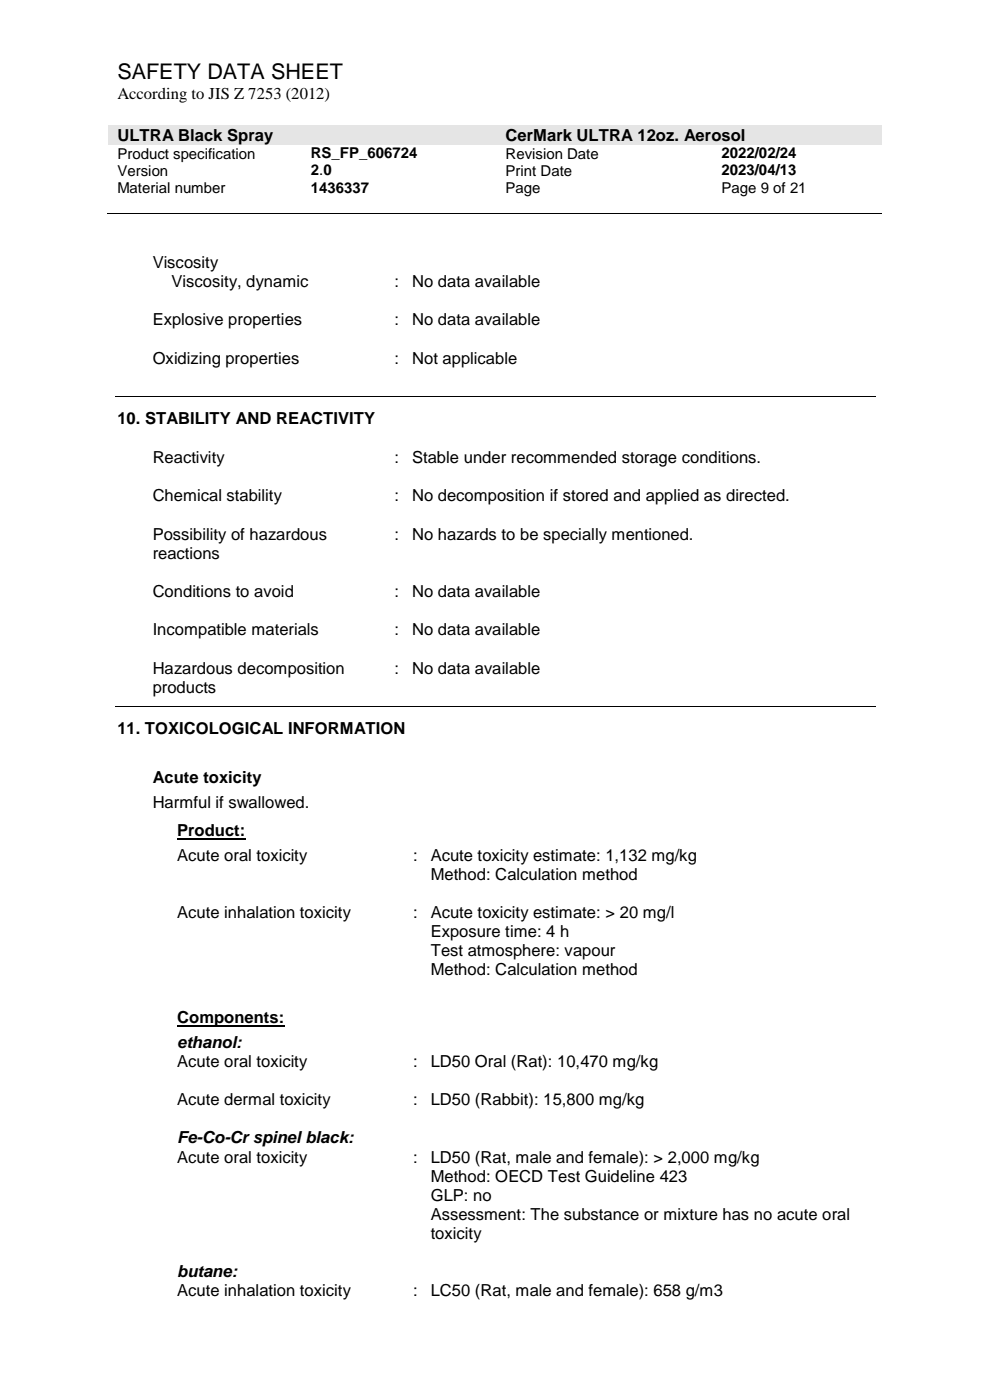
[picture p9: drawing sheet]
<svg xmlns="http://www.w3.org/2000/svg" width="210mm" height="297mm" viewBox="0 0 210 297" stroke-linecap="round" stroke-linejoin="round" font-family="sans-serif">
<defs><g id="words">
<text font-size="4.6" x="24.9" y="16.8">SAFETY DATA SHEET</text>
<g font-size="3.5">
<text x="24.9" y="21">According to JIS Z 7253 (2012)</text>
<text x="24.9" y="29.9">ULTRA Black Spray</text>
<text x="107.2" y="29.9">CerMark ULTRA 12oz. Aerosol</text>
<text x="32.4" y="56.8">Viscosity</text>
<text x="36.4" y="60.9">Viscosity, dynamic</text>
<text x="83.7" y="60.9">:</text>
<text x="87.4" y="60.9">No data available</text>
<text x="32.4" y="69">Explosive properties</text>
<text x="83.7" y="69">:</text>
<text x="87.4" y="69">No data available</text>
<text x="32.4" y="77.1">Oxidizing properties</text>
<text x="83.7" y="77.1">:</text>
<text x="87.4" y="77.1">Not applicable</text>
<text x="24.9" y="90">10. STABILITY AND REACTIVITY</text>
<text x="32.4" y="98.3">Reactivity</text>
<text x="83.7" y="98.3">:</text>
<text x="87.4" y="98.3">Stable under recommended storage conditions.</text>
<text x="32.4" y="106.4">Chemical stability</text>
<text x="83.7" y="106.4">:</text>
<text x="87.4" y="106.4">No decomposition if stored and applied as directed.</text>
<text x="32.4" y="114.5">Possibility of hazardous</text>
<text x="32.4" y="118.6">reactions</text>
<text x="83.7" y="114.5">:</text>
<text x="87.4" y="114.5">No hazards to be specially mentioned.</text>
<text x="32.4" y="126.7">Conditions to avoid</text>
<text x="83.7" y="126.7">:</text>
<text x="87.4" y="126.7">No data available</text>
<text x="32.4" y="134.8">Incompatible materials</text>
<text x="83.7" y="134.8">:</text>
<text x="87.4" y="134.8">No data available</text>
<text x="32.4" y="142.9">Hazardous decomposition</text>
<text x="83.7" y="142.9">:</text>
<text x="87.4" y="142.9">No data available</text>
<text x="32.4" y="147">products</text>
<text x="24.9" y="155.8">11. TOXICOLOGICAL INFORMATION</text>
<text x="32.4" y="166.2">Acute toxicity</text>
<text x="32.4" y="171.3">Harmful if swallowed.</text>
<text x="37.6" y="177.4">Product:</text>
<text x="37.6" y="182.6">Acute oral toxicity</text>
<text x="87.6" y="182.6">:</text>
<text x="91.4" y="182.6">Acute toxicity estimate: 1,132 mg/kg</text>
<text x="91.4" y="186.7">Method: Calculation method</text>
<text x="37.6" y="194.8">Acute inhalation toxicity</text>
<text x="87.6" y="194.8">:</text>
<text x="91.4" y="194.8">Acute toxicity estimate: &gt; 20 mg/l</text>
<text x="91.4" y="198.9">Exposure time: 4 h</text>
<text x="91.4" y="202.9">Test atmosphere: vapour</text>
<text x="91.4" y="207">Method: Calculation method</text>
<text x="37.6" y="217.2">Components:</text>
<text x="37.6" y="222.3">ethanol:</text>
<text x="37.6" y="226.4">Acute oral toxicity</text>
<text x="87.6" y="226.4">:</text>
<text x="91.4" y="226.4">LD50 Oral (Rat): 10,470 mg/kg</text>
<text x="37.6" y="234.5">Acute dermal toxicity</text>
<text x="87.6" y="234.5">:</text>
<text x="91.4" y="234.5">LD50 (Rabbit): 15,800 mg/kg</text>
<text x="37.6" y="242.6">Fe-Co-Cr spinel black:</text>
<text x="37.6" y="246.7">Acute oral toxicity</text>
<text x="87.6" y="246.7">:</text>
<text x="91.4" y="246.7">LD50 (Rat, male and female): &gt; 2,000 mg/kg</text>
<text x="91.4" y="250.7">Method: OECD Test Guideline 423</text>
<text x="91.4" y="254.8">GLP: no</text>
<text x="91.4" y="258.8">Assessment: The substance or mixture has no acute oral</text>
<text x="91.4" y="262.9">toxicity</text>
<text x="37.6" y="271">butane:</text>
<text x="37.6" y="275.1">Acute inhalation toxicity</text>
<text x="87.6" y="275.1">:</text>
<text x="91.4" y="275.1">LC50 (Rat, male and female): 658 g/m3</text>
</g>
<g font-size="3.2">
<text x="24.9" y="33.7">Product specification</text>
<text x="65.9" y="33.6">RS_FP_606724</text>
<text x="107.2" y="33.7">Revision Date</text>
<text x="153.1" y="33.6">2022/02/24</text>
<text x="24.9" y="37.3">Version</text>
<text x="24.9" y="40.9">Material number</text>
<text x="65.9" y="37.2">2.0</text>
<text x="65.9" y="40.9">1436337</text>
<text x="107.2" y="37.3">Print Date</text>
<text x="107.2" y="40.9">Page</text>
<text x="153.1" y="37.2">2023/04/13</text>
<text x="153.1" y="40.9">Page 9 of 21</text>
</g>
</g></defs>
<g fill="#e5e5e5">
<path d="M23 26.6h82.3v4.1h-82.3z" fill-rule="evenodd"/>
<path d="M24.9 26.6h78.5v4.1h-78.5z" fill-rule="evenodd"/>
<path d="M105.3 26.6h81.8v4.1h-81.8z" fill-rule="evenodd"/>
<path d="M107.2 26.6h78v4.1h-78z" fill-rule="evenodd"/>
</g>
<path d="M22.7 45.4h164.4M24.4 84.2h161.3M24.4 150h161.3" fill="none" stroke="#000" stroke-width=".21"/>
<g fill="#000">
<path d="M63.8 45.3h.1v.2h-.1z" fill-rule="evenodd"/>
<path d="M105.1 45.3h.2v.2h-.2z" fill-rule="evenodd"/>
<path d="M150.9 45.3h.2v.2h-.2z" fill-rule="evenodd"/>
</g>
<path d="M37.6 178h14.5M37.6 217.7h22.7" fill="none" stroke="#000" stroke-width=".38"/>
<use href="#words"/>
</svg>
